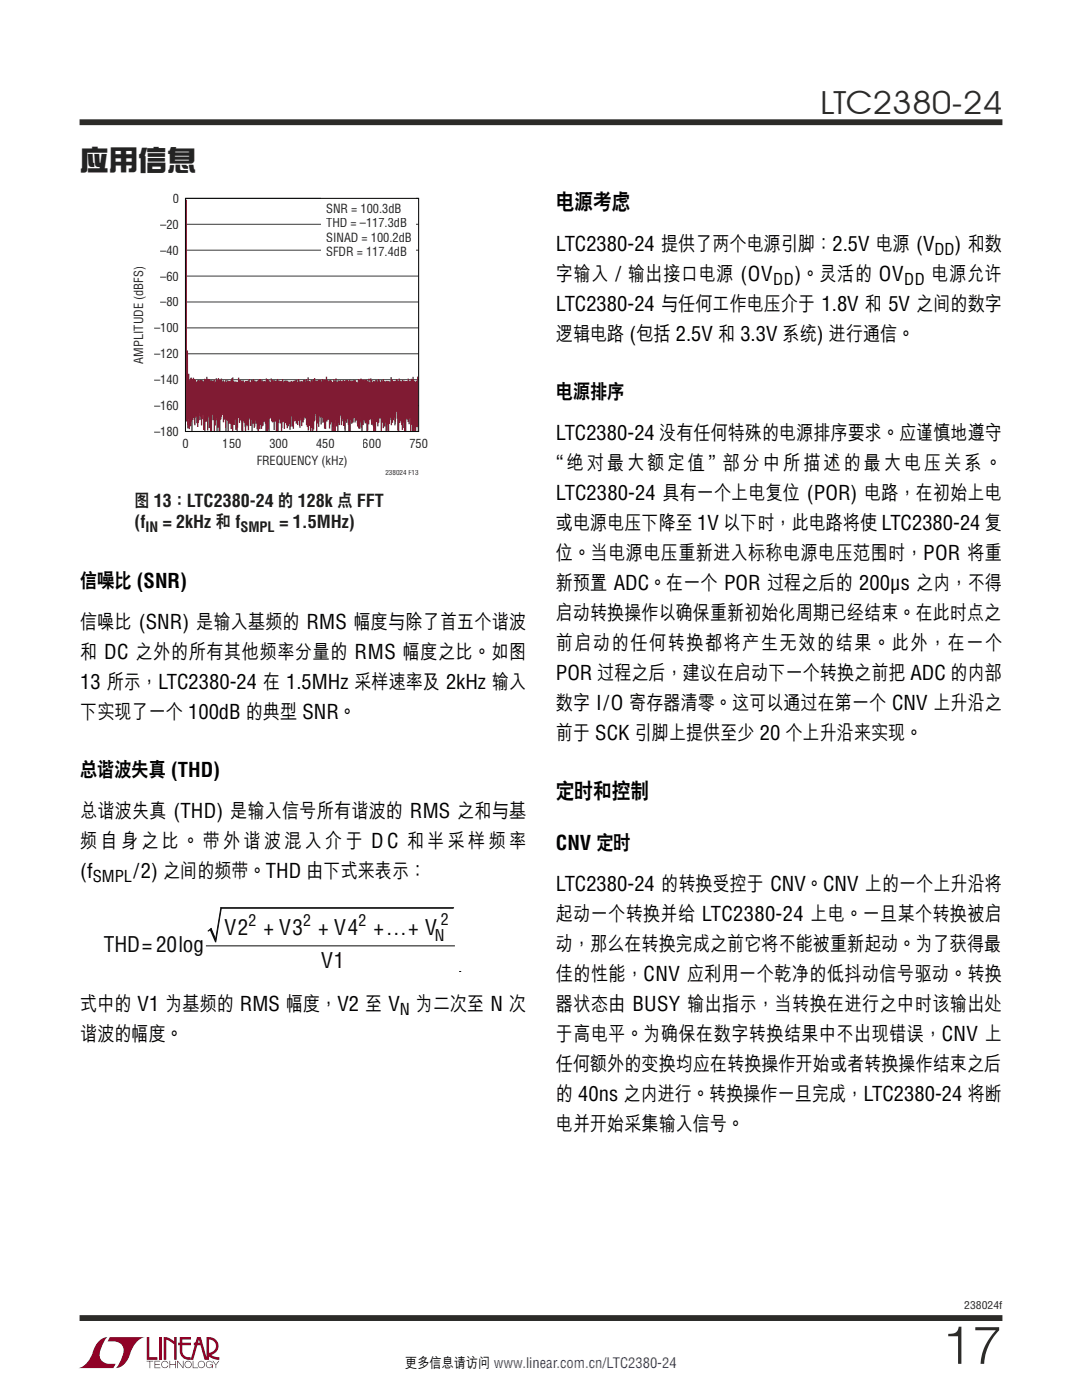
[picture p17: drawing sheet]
<svg xmlns="http://www.w3.org/2000/svg" width="216mm" height="279mm" viewBox="0 0 216 279" stroke-linecap="round" stroke-linejoin="round" font-family="sans-serif">
<defs><g id="words">
<text font-size="10.6" fill="#2c2b28" x="188.2" y="272.2">17</text>
<text font-size="6.3" fill="#2c2b28" x="163.7" y="22.8">LTC2380-24</text>
<text font-size="5.8" fill="#232220" x="15.9" y="34.2">應用信息</text>
<g font-size="4.4">
<text x="110.9" y="41.9">電源考慮</text>
<text x="110.9" y="159.4">定時和控制</text>
</g>
<g font-size="4.2" fill="#080b0a">
<text x="20.7" y="190">THD=20log</text>
<text x="44.8" y="186.7">V2</text>
<text x="52.6" y="186.7">+ V3</text>
<text x="63.5" y="186.7">+ V4</text>
<text x="74.5" y="186.7">+…+ V</text>
<text x="64.1" y="193.2">V1</text>
</g>
<g font-size="4">
<text x="110.9" y="50">LTC2380-24 提供了兩個電源引腳：2.5V 電源 (V</text>
<text x="190.5" y="50">) 和數</text>
<text x="110.9" y="56">字輸入 / 輸出接口電源 (OV</text>
<text x="158.5" y="56">)。靈活的 OV</text>
<text x="185.9" y="56">電源允許</text>
<text x="110.9" y="62">LTC2380-24 與任何工作電壓介於 1.8V 和 5V 之間的數字</text>
<text x="110.9" y="68">邏輯電路 (包括 2.5V 和 3.3V 系統) 進行通信。</text>
<text x="110.9" y="79.7">電源排序</text>
<text x="110.9" y="87.8">LTC2380-24 沒有任何特殊的電源排序要求。應謹慎地遵守</text>
<text x="110.9" y="93.8">“絕對最大額定值” 部分中所描述的最大電壓關係。</text>
<text x="110.9" y="99.8">LTC2380-24 具有一個上電復位 (POR) 電路，在初始上電</text>
<text x="110.9" y="105.8">或電源電壓下降至 1V 以下時，此電路將使 LTC2380-24 復</text>
<text x="110.9" y="111.8">位。當電源電壓重新進入標稱電源電壓範圍時，POR 將重</text>
<text x="16" y="117.4">信噪比 (SNR)</text>
<text x="110.9" y="117.8">新預置 ADC。在一個 POR 過程之後的 200μs 之內，不得</text>
<text x="16" y="125.5">信噪比 (SNR) 是輸入基頻的 RMS 幅度與除了首五個諧波</text>
<text x="110.9" y="123.7">啓動轉換操作以確保重新初始化週期已經結束。在此時點之</text>
<text x="16" y="131.5">和 DC 之外的所有其他頻率分量的 RMS 幅度之比。如圖</text>
<text x="110.9" y="129.7">前啓動的任何轉換都將產生無效的結果。此外，在一個</text>
<text x="16" y="137.5">13 所示，LTC2380-24 在 1.5MHz 採樣速率及 2kHz 輸入</text>
<text x="110.9" y="135.7">POR 過程之後，建議在啓動下一個轉換之前把 ADC 的內部</text>
<text x="16" y="143.5">下實現了一個 100dB 的典型 SNR。</text>
<text x="110.9" y="141.7">數字 I/O 寄存器清零。這可以通過在第一個 CNV 上升沿之</text>
<text x="110.9" y="147.7">前於 SCK 引腳上提供至少 20 個上升沿來實現。</text>
<text x="16" y="155.1">總諧波失真 (THD)</text>
<text x="16" y="163.2">總諧波失真 (THD) 是輸入信號所有諧波的 RMS 之和與基</text>
<text x="16" y="169.2">頻自身之比。帶外諧波混入介於 DC 和半採樣頻率</text>
<text x="110.9" y="169.6">CNV 定時</text>
<text x="16" y="175.2">(f</text>
<text x="26.6" y="175.2">/2) 之間的頻帶。THD 由下式來表示：</text>
<text x="110.9" y="177.7">LTC2380-24 的轉換受控於 CNV。CNV 上的一個上升沿將</text>
<text x="110.9" y="183.7">起動一個轉換並給 LTC2380-24 上電。一旦某個轉換被啓</text>
<text x="110.9" y="189.7">動，那麼在轉換完成之前它將不能被重新起動。為了獲得最</text>
<text x="110.9" y="195.7">佳的性能，CNV 應利用一個乾淨的低抖動信號驅動。轉換</text>
<text x="16" y="201.7">式中的 V1 為基頻的 RMS 幅度，V2 至 V</text>
<text x="83" y="201.7">為二次至 N 次</text>
<text x="110.9" y="201.7">器狀態由 BUSY 輸出指示，當轉換在進行之中時該輸出處</text>
<text x="16" y="207.7">諧波的幅度。</text>
<text x="110.9" y="207.7">於高電平。為確保在數字轉換結果中不出現錯誤，CNV 上</text>
<text x="110.9" y="213.7">任何額外的變換均應在轉換操作開始或者轉換操作結束之後</text>
<text x="110.9" y="219.7">的 40ns 之內進行。轉換操作一旦完成，LTC2380-24 將斷</text>
<text x="110.9" y="225.7">電並開始採集輸入信號。</text>
</g>
<g font-size="3.5" fill="#1e1d1a">
<text x="26.8" y="101.2">圖 13：LTC2380-24 的 128k 點 FFT</text>
<text x="26.8" y="105.4">(f</text>
<text x="32.5" y="105.4">= 2kHz 和 f</text>
<text x="55.7" y="105.4">= 1.5MHz)</text>
</g>
<g font-size="3.2">
<text x="186.5" y="50.8">DD</text>
<text x="154.3" y="56.8">DD</text>
<text x="180.4" y="56.8">DD</text>
<text x="18.5" y="176">SMPL</text>
<text x="79.8" y="202.5">N</text>
</g>
<g font-size="3.2" fill="#080b0a">
<text x="49.6" y="184.8">2</text>
<text x="60.5" y="184.8">2</text>
<text x="71.6" y="184.8">2</text>
<text x="88" y="184.6">2</text>
<text x="86.8" y="187.7">N</text>
</g>
<g font-size="2.8" fill="#1e1d1a">
<text x="29" y="106.1">IN</text>
<text x="48" y="106.1">SMPL</text>
</g>
<text font-size="2.8" x="80.9" y="273.1">更多信息請訪問 www.linear.com.cn/LTC2380-24</text>
<g font-size="2.5" fill="#262425">
<text x="34.4" y="40.5">0</text>
<text x="32" y="45.6">–20</text>
<text x="65.1" y="42.6">SNR = 100.3dB</text>
<text x="65.1" y="45.4">THD = –117.3dB</text>
<text x="32" y="50.8">–40</text>
<text x="65.1" y="48.2">SINAD = 100.2dB</text>
<text x="65.1" y="51">SFDR = 117.4dB</text>
<text x="32" y="56">–60</text>
<text x="32" y="61.2">–80</text>
<text x="30.7" y="71.5">–120</text>
<text x="30.7" y="66.3">–100</text>
<text x="28.5" y="72.6" transform="rotate(-90 28.5 72.6)">AMPLITUDE (dBFS)</text>
<text x="30.7" y="76.7">–140</text>
<text x="30.7" y="81.8">–160</text>
<text x="30.7" y="87">–180</text>
<text x="36.4" y="89.4">0</text>
<text x="44.5" y="89.4">150</text>
<text x="53.8" y="89.4">300</text>
<text x="63.1" y="89.4">450</text>
<text x="72.4" y="89.4">600</text>
<text x="81.7" y="89.4">750</text>
<text x="51.2" y="92.8">FREQUENCY (kHz)</text>
</g>
<text font-size="2.1" fill="#2c2b28" x="192.4" y="261.2">238024f</text>
<text font-size="1.4" fill="#262425" x="76.9" y="94.9">238024 F13</text>
</g></defs>
<g fill="#900126">
<path d="M29.3 266.8h.5v4.1h1.6v.5h-2.1z"/>
<path d="M20 267.4l1-.5h.5h-.1a6.2 6.2 0 0 0-1.5 4 2.58 2.58 0 0 0 3.2 1.3l-.5 .8h-7a4.9 4.9 0 0 0 3.1-3.8l.4-.7z"/>
<path d="M21.9 266.9h7a4.9 4.9 0 0 0-3.1 3.7 3.2 3.2 0 0 1-2.7 2.4h.1a6.2 6.2 0 0 0 1.4-4.1 2.58 2.58 0 0 0-3.1-1.2z"/>
<path d="M31.8 266.8h.5v4.6h-.5z"/>
<path d="M32.7 266.8l1 .2 1 .7v-.9h.5v4.6h-.5v-3.1l-1.5-.9v4h-.5z"/>
<path d="M29.3 271.6h1.3v.1h-.6v1.3h-.2v-1.3h-.5z"/>
<path d="M30.8 271.6h1.2v.1h-1v.5h.9v.2h-.9v.5h1v.1h-1.2z"/>
<path d="M33.8 271.6h.2v.6h1v-.6h.1v1.4h-.1v-.6h-1v.6h-.2z"/>
<path d="M35.4 271.6h.1l1 1.2v-1.2h.1v1.4l-1.1-1.2v1.2h-.1z"/>
<path d="M38.5 271.6h.1v1.3h.9v.1h-1z"/>
<path d="M42.4 271.6h.1l.6 .7 .5-.7h.2l-.7 .8v.6h-.1v-.6z"/>
<path d="M35.9 266.8h2.2v.5h-1.7v.7h1.7v.5h-1.7v1.1a1.32 1.32 0 0 0 1.6 1.3v.5l1.3-4.6h.8l1.1 4.1v-4.1a1.84 1.84 0 0 1 2.3 1.4 1.84 1.84 0 0 1-1.4 2.2l.7 .4 1 .1v.5l-1.2-.2-1.1-.6v-.6a1.34 1.34 0 0 0 1.6-1.2 1.34 1.34 0 0 0-1.4-1.5v4.1h-.9l-.8-2.9h-1.3v-.5h1.2l-.2-.7-1.1 4.1a2.06 2.06 0 0 1-2.7-1.3v-1.6h-.4v-.5h.4z"/>
<path d="M37 271.8a.72 .72 0 0 1 1.2 .1 .72 .72 0 0 1-.4 1.1 .72 .72 0 0 1-1-.7h.2a.59 .59 0 0 0 .8 .5 .59 .59 0 0 0 .2-.9 .59 .59 0 0 0-1 .2v.2h-.2z"/>
<path d="M39.7 271.8a.72 .72 0 0 1 1.1 .1 .72 .72 0 0 1-.4 1.1 .72 .72 0 0 1-.9-.7h.1a.59 .59 0 0 0 .8 .5 .59 .59 0 0 0 .2-.9 .59 .59 0 0 0-1 .2v.2h-.1z"/>
<path d="M41.3 271.8a.72 .72 0 0 1 1.2 .2h-.2a.59 .59 0 0 0-.9-.1 .59 .59 0 0 0 .1 .9 .59 .59 0 0 0 .9-.4h-.5v-.1h.6v.7h-.1v-.3a.73 .73 0 0 1-1.1 .2 .73 .73 0 0 1 0-1.1z"/>
<path d="M32.4 271.8a.71 .71 0 0 1 1.2 .3h-.1a.59 .59 0 0 0-.9-.3 .59 .59 0 0 0-.1 1 .59 .59 0 0 0 .9-.3h.2a.73 .73 0 0 1-1.1 .4 .73 .73 0 0 1-.1-1.1z"/>
</g>
<path d="M15.9 24.4h184.1M15.9 263h184.1" fill="none" stroke="#2c2b28" stroke-width="1.2" stroke-linecap="butt"/>
<path d="M37 39.6h46.5M37 55.1h46.5M37 49.9h46.5M37 44.8h46.5M37 75.8h46.5M37 70.6h46.5M37 65.4h46.5M37 60.3h46.5M37 80.9h46.5" fill="none" stroke="#353635" stroke-width=".2"/>
<path d="M64.2 39.1h18.8v12.8h-18.8z" fill="#fff"/>
<path d="M37.1 39.9h.2v30h.2v4.7h.3l.1 1.3 .1-.5h.3l.1 .2h.1v-.2h.2v.3l.4 .1 .1 .3 .2-.3h.3v.2l.5-.2h.2l.2 .4 .1-.6 .4 .2v-.6h.3v.4l.5 .1 .1 .4v-.2l.6 .2v-.4h.3v.6l.1-.2v-.6h.3v.4l.2-.1v-.3h.2l.1 .3 .2-.1v-.2h.3v.6l.1-.2h.3l.2 .4v-.6h.3v.6l.1-.4 .7 .2 .1-.6h.2v-.2h.3v.7h.2v.2l.1-.1 .6 .1v-.8h.2v.6l.1-.2h.3v.4v-.3h.3v.3v-.3h.3l.1 .4 .1-.3h.7v-.3h.2v.5l.2 .1v-.5l.4 .1v-.2h.3v.2h.3l.1 .3v-.1l.5-.2v-.2h.3h.2v.4l.1-.2h.2v.2h.6v-.6l.6 .2v.2h.2v.3h.2v-.7h.3v.5v-.2h.3v.3v-.2l.5 .1 .2-.1v-.3h.3v.4h.3v.2v-.2l.4 .1v-.4h.2l.1 .6v-.3l.2-.1 .7 .1 .2 .3v-.2l.3 .1v-.2l.5 .1 .1-.1h.3v.1v-.2l.2-.1h.2l.1 .5 .1-.6h.3v.4h.7v-.3h.4l.1 .5v-.6h.2l.1 .3v-.7h.3v.8l.3-.1v.3l.1-.5h.4l.1 .3v-.4h.1v-.2h.3v.4l.5 .1 .2-.3 .5 .1 .1 .4v-.5h.3v.2v-.2l.5 .1v-.6h.3v.7h.2v.2v-.2l.3 .1v-.2a.54 .54 0 0 1 .6 .5l.1-.6h.3v.3l.1 .1v-.6h.3v.6l.1 .2v-.4h.8v.2l.2 .1v-.4h.3l.1 .2h.2v-.2l.3 .1 .3-.1v.5l.2-.5h.2l.2 .4v-.3h.9l.1 .3 .3 .2v-.7l.5 .1v-.3h.3v.3l.3-.1 .3 .2v-.2a.5 .5 0 0 1 .6 .5h.1v-.6h.2l.1 .7h.1v-.8h.2l.3 .8 .1-.3 .4 .1v-.3l.4 .1 .1 .3v-.5h.3l.3 .5v-.3h.3v.2l.1-.4h.2v.4l1.3 .1v-.9h.3v.4l.3 .4 .5-.1v-.3h.3l.1 .4 .1-.6h.3v.5h.1v.1h.3v-.3h.2v.2l.3-.1v.2h.6v-.5h.3v.3l.2 .2 .2-.1v-.4l.3 .1v-.5h.3v.7l.4 .3v-.2h.2v-.8h.2v10.8l-.1-2v1.2h-.2v-.5v1.3h-.3v-2.3v2.3h-.6v-1.2h-.1v1.2h-.3v-2.5v1.2h-.3v-.5h-.2v-.5h-.2v-.4v2.7h-.5v-1.7v1.1h-.2v.4h-.2l-.2-1.8-.1 .4h-.2v1.6l-.4-.1-.1-3.7-.3 2.7h-.2v-1.6l-.1 .6h-.2v.5h-.2v.5h-.2l-.2-1.5-.1 2.6h-.3v-1.3l-.1 1.3h-.4v-1.6v.7h-.3v.3h-.2v-1.1h-.2v1.7h-.3v-2.5h-.2l-.2 1.6h-.2l-.1-.9h-.1v1.8h-.3v-1.8v1.8h-.4l-.1-2.3v1.1h-.3v-1.2l-.1 .2h-.2v.9h-.2v1.2l-.4 .1v-1.7v.2h-.4l-.1-.7v1h-.2v1.2h-.3l-.1-2.9-.1 2.5-.4-.1-.1-.4h-.2v-1.1h-.2v.3h-.3v-.9h-.1v.9h-.3v.3h-.2l-.1-.8v2.2h-.5l-.1-2.7-.1 1.1h-.3v-.4v2h-.3v-1h-.3v-1.4l-.1 1.3h-.3v-2.1l-.1 2h-.3v-.4v1.6h-.3v-.9h-.3v-1.2v2.1h-.2v-1.5l-.1 1.5h-.2v-.7l-.1 .7h-.3v-1.7l-.1 .4h-.1v.8h-.3v-1.7h-.2v.3h-.3v-.6v2.1h-.5v-1.4l-.3 .2-.1-1.2v1.5h-.2l-.1-1.4-.1-.3-.1 2.2h-.2v-.7h-.2v1.5h-.2l-.1-3.4v1.3l-.3 .2v1.6h-.2v.3h-.2v-.6h-.1v.6h-.3l-.1-1.4v.4h-.1v.9h-.3v-.7h-.2v-.3h-.2v-1.4h-.2v-.2l-.2 1h-.3v.7h-.2l-.1-1.6v2h-.3l-.1-2.1-.1 1.5h-.2l-.1-.4v.1h-.2v-.5h-.2v-1l-.1 2.6h-.3v-.5h-.2v-2l-.2 2.7h-.3v-1.2v.5h-.2v.4h-.3l-.1-2.4v1.4h-.2v1.1h-.3l-.1-1.4-.1 .1-.1 1.7h-.3v-1.7v.2h-.2v-.9l-.2 .8v1.6h-.6v-1.9h-.2v1.7h-.2l-.1-2v.5h-.2v-.2h-.2v-.8l-.1 .2h-.2v2.5h-.2l-.1-1.8v1.8h-.6l-.1-2.1-.1 .3h-.1v.8l-.3 .1v.5h-.3v-.8v.8h-.3v-.6v1h-.3v-.3h-.2v-1.1h-.2v-.8l-.1 1.6h-.3v-.9h-.2v1.5h-.2v-2.2l-.1 1.2h-.3v-1.5l-.1 2.4h-.3v-.8l-.2-.2-.1 1.1h-.2l-.1-1.6h-.2l-.1-.4v2h-.4v-2.1h-.2v.5h-.2v-1h-.2l-.1 2.6h-.2v-.2h-.3v-2v1h-.3v-.1v1.3h-.3v-1.1v.7h-.3v-1.9v.9h-.3v-.9v2.3h-.3l-.1-2.7-.1 2.7h-.2l-.1-2.4-.2 .2v.5h-.2v-1.5h-.2v-.2l-.1 1.1-.2 .1v2.2h-.4v-.8v.2h-.2v.6h-.2v-2.5l-.1 1.4h-.2v1.1h-.3v-2.1h-.2v-1.1l-.1 3.2h-.4v-1.7v1.1h-.3v-2.2v2.7h-.3v-2v.3h-.3v-.8v2.6h-.3v-.2h-.2v-3v.9h-.1v1.2h-.3v-1.8l-.1 .7h-.2v-1.3l-.2 2.7h-.3v-.7h-.2v-1.5l-.1 1.9h-.2l-.2-1.7v.6h-.2v2.2h-.2v-1.9l-.1 1h-.2v.5h-.3v-2v1.9h-.3v-1.4h-.2z" fill="#801b33"/>
<path d="M37 39.6h46.5v46.5h-46.5z" fill="none" stroke="#080b0a" stroke-width=".21"/>
<path d="M90.5 181.2h-46.4l-1.1 6.3-.9-2.2-.6 .5M91.7 193.9h.1" fill="none" stroke="#080b0a" stroke-width=".2"/>
<path d="M44.1 181.2h46.4v.2h-46.3l-1.1 6.7h-.2l-1-2.4-.3 .2-.1-.1 .6-.5 .9 2.2z" fill-rule="evenodd" fill="#080b0a"/>
<path d="M41.2 188.8h49.5" fill="none" stroke="#080b0a" stroke-width=".2"/>
<use href="#words"/>
</svg>
